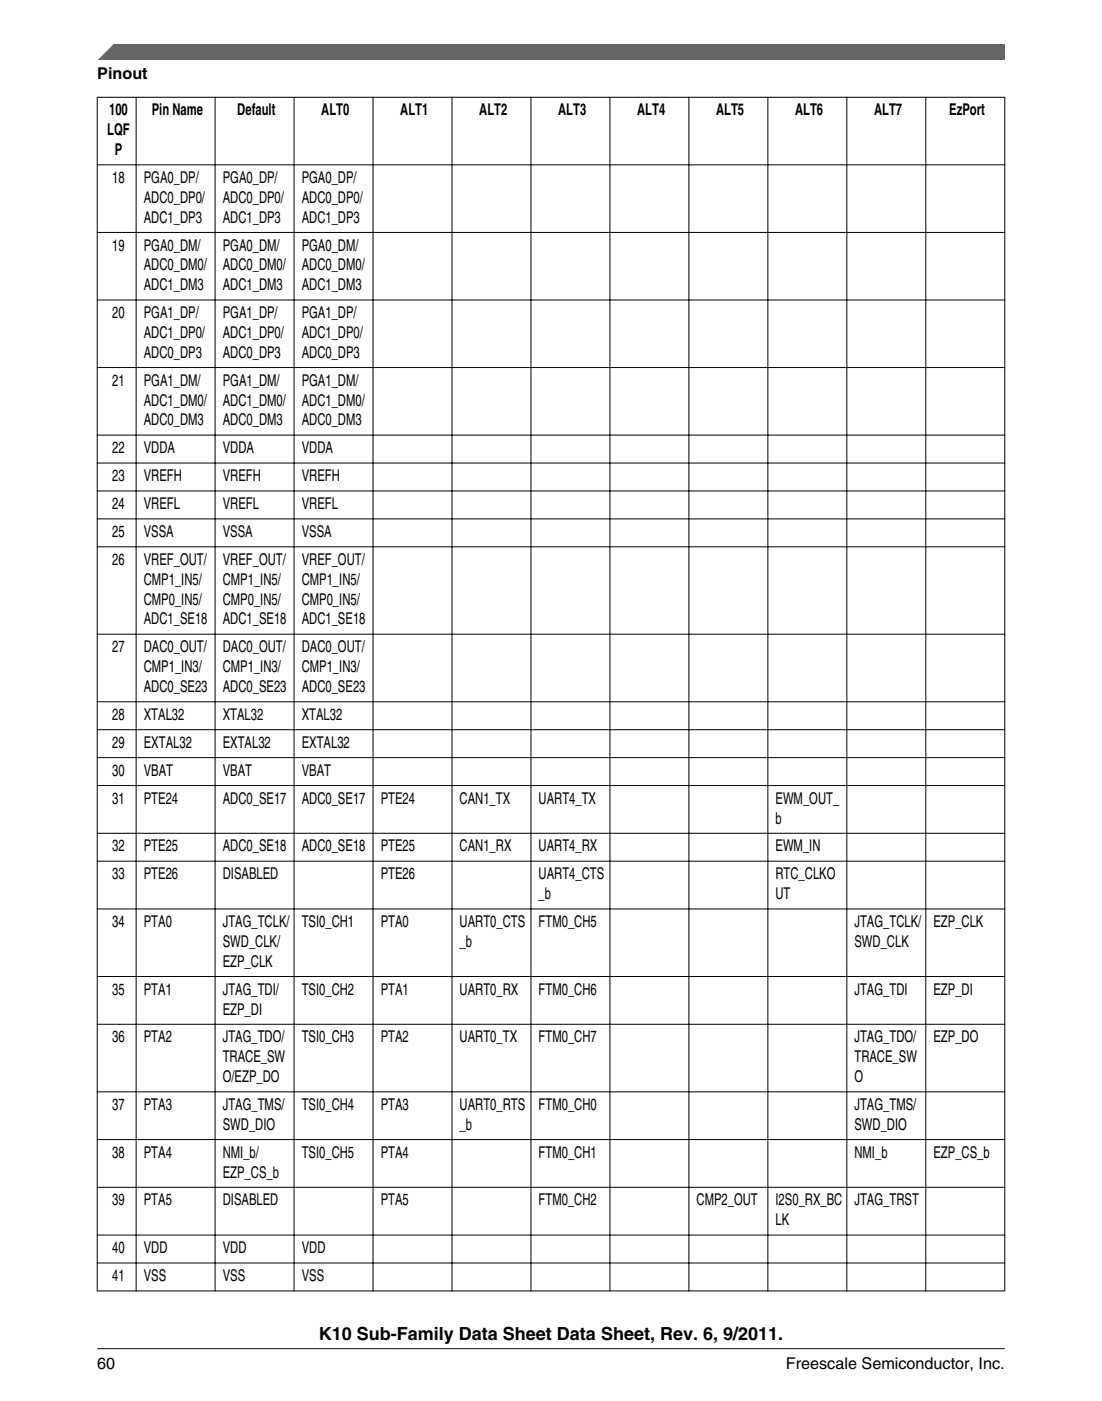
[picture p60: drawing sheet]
<svg xmlns="http://www.w3.org/2000/svg" width="216mm" height="274mm" viewBox="0 0 216 274" stroke-linecap="round" stroke-linejoin="round" font-family="sans-serif">
<defs><g id="words">
<text font-size="3.5" x="62.5" y="262.3">K10 Sub-Family Data Sheet Data Sheet, Rev. 6, 9/2011.</text>
<g font-size="3.2">
<text x="19" y="15.5">Pinout</text>
<text x="21.4" y="22.6">100</text>
<text x="29.7" y="22.6">Pin Name</text>
<text x="46.5" y="22.6">Default</text>
<text x="62.9" y="22.6">ALT0</text>
<text x="78.4" y="22.6">ALT1</text>
<text x="93.9" y="22.6">ALT2</text>
<text x="109.4" y="22.6">ALT3</text>
<text x="124.8" y="22.6">ALT4</text>
<text x="140.3" y="22.6">ALT5</text>
<text x="155.8" y="22.6">ALT6</text>
<text x="171.2" y="22.6">ALT7</text>
<text x="186" y="22.6">EzPort</text>
<text x="21" y="26.5">LQF</text>
<text x="22" y="35.8">18</text>
<text x="22.5" y="30.4">P</text>
<text x="28.2" y="35.8">PGA0_DP/</text>
<text x="43.6" y="35.8">PGA0_DP/</text>
<text x="59.1" y="35.8">PGA0_DP/</text>
<text x="28.2" y="39.7">ADC0_DP0/</text>
<text x="43.6" y="39.7">ADC0_DP0/</text>
<text x="59.1" y="39.7">ADC0_DP0/</text>
<text x="28.2" y="43.6">ADC1_DP3</text>
<text x="43.6" y="43.6">ADC1_DP3</text>
<text x="59.1" y="43.6">ADC1_DP3</text>
<text x="22" y="49.1">19</text>
<text x="28.2" y="49.1">PGA0_DM/</text>
<text x="28.2" y="52.9">ADC0_DM0/</text>
<text x="43.6" y="49.1">PGA0_DM/</text>
<text x="43.6" y="52.9">ADC0_DM0/</text>
<text x="59.1" y="49.1">PGA0_DM/</text>
<text x="59.1" y="52.9">ADC0_DM0/</text>
<text x="28.2" y="56.8">ADC1_DM3</text>
<text x="43.6" y="56.8">ADC1_DM3</text>
<text x="59.1" y="56.8">ADC1_DM3</text>
<text x="22" y="62.3">20</text>
<text x="28.2" y="62.3">PGA1_DP/</text>
<text x="43.6" y="62.3">PGA1_DP/</text>
<text x="59.1" y="62.3">PGA1_DP/</text>
<text x="28.2" y="66.2">ADC1_DP0/</text>
<text x="28.2" y="70.1">ADC0_DP3</text>
<text x="43.6" y="66.2">ADC1_DP0/</text>
<text x="43.6" y="70.1">ADC0_DP3</text>
<text x="59.1" y="66.2">ADC1_DP0/</text>
<text x="59.1" y="70.1">ADC0_DP3</text>
<text x="22" y="75.5">21</text>
<text x="28.2" y="75.5">PGA1_DM/</text>
<text x="43.6" y="75.5">PGA1_DM/</text>
<text x="59.1" y="75.5">PGA1_DM/</text>
<text x="28.2" y="79.4">ADC1_DM0/</text>
<text x="28.2" y="83.3">ADC0_DM3</text>
<text x="43.6" y="79.4">ADC1_DM0/</text>
<text x="43.6" y="83.3">ADC0_DM3</text>
<text x="59.1" y="79.4">ADC1_DM0/</text>
<text x="59.1" y="83.3">ADC0_DM3</text>
<text x="22" y="88.8">22</text>
<text x="28.2" y="88.8">VDDA</text>
<text x="43.6" y="88.8">VDDA</text>
<text x="59.1" y="88.8">VDDA</text>
<text x="22" y="94.2">23</text>
<text x="28.2" y="94.2">VREFH</text>
<text x="43.6" y="94.2">VREFH</text>
<text x="59.1" y="94.2">VREFH</text>
<text x="22" y="99.7">24</text>
<text x="28.2" y="99.7">VREFL</text>
<text x="43.6" y="99.7">VREFL</text>
<text x="59.1" y="99.7">VREFL</text>
<text x="22" y="105.2">25</text>
<text x="28.2" y="105.2">VSSA</text>
<text x="43.6" y="105.2">VSSA</text>
<text x="59.1" y="105.2">VSSA</text>
<text x="22" y="110.6">26</text>
<text x="28.2" y="110.6">VREF_OUT/</text>
<text x="43.6" y="110.6">VREF_OUT/</text>
<text x="59.1" y="110.6">VREF_OUT/</text>
<text x="28.2" y="114.5">CMP1_IN5/</text>
<text x="28.2" y="118.4">CMP0_IN5/</text>
<text x="43.6" y="114.5">CMP1_IN5/</text>
<text x="43.6" y="118.4">CMP0_IN5/</text>
<text x="59.1" y="114.5">CMP1_IN5/</text>
<text x="59.1" y="118.4">CMP0_IN5/</text>
<text x="28.2" y="122.3">ADC1_SE18</text>
<text x="43.6" y="122.3">ADC1_SE18</text>
<text x="59.1" y="122.3">ADC1_SE18</text>
<text x="22" y="127.7">27</text>
<text x="28.2" y="127.7">DAC0_OUT/</text>
<text x="28.2" y="131.6">CMP1_IN3/</text>
<text x="43.6" y="127.7">DAC0_OUT/</text>
<text x="43.6" y="131.6">CMP1_IN3/</text>
<text x="59.1" y="127.7">DAC0_OUT/</text>
<text x="59.1" y="131.6">CMP1_IN3/</text>
<text x="28.2" y="135.5">ADC0_SE23</text>
<text x="43.6" y="135.5">ADC0_SE23</text>
<text x="59.1" y="135.5">ADC0_SE23</text>
<text x="22" y="141">28</text>
<text x="28.2" y="141">XTAL32</text>
<text x="43.6" y="141">XTAL32</text>
<text x="59.1" y="141">XTAL32</text>
<text x="22" y="146.4">29</text>
<text x="28.2" y="146.4">EXTAL32</text>
<text x="43.6" y="146.4">EXTAL32</text>
<text x="59.1" y="146.4">EXTAL32</text>
<text x="22" y="151.9">30</text>
<text x="28.2" y="151.9">VBAT</text>
<text x="43.6" y="151.9">VBAT</text>
<text x="59.1" y="151.9">VBAT</text>
<text x="22" y="157.4">31</text>
<text x="28.2" y="157.4">PTE24</text>
<text x="43.6" y="157.4">ADC0_SE17</text>
<text x="59.1" y="157.4">ADC0_SE17</text>
<text x="74.6" y="157.4">PTE24</text>
<text x="90.1" y="157.4">CAN1_TX</text>
<text x="105.5" y="157.4">UART4_TX</text>
<text x="151.9" y="157.4">EWM_OUT_</text>
<text x="151.9" y="161.3">b</text>
<text x="22" y="166.7">32</text>
<text x="28.2" y="166.7">PTE25</text>
<text x="43.6" y="166.7">ADC0_SE18</text>
<text x="59.1" y="166.7">ADC0_SE18</text>
<text x="74.6" y="166.7">PTE25</text>
<text x="90.1" y="166.7">CAN1_RX</text>
<text x="105.5" y="166.7">UART4_RX</text>
<text x="151.9" y="166.7">EWM_IN</text>
<text x="22" y="172.2">33</text>
<text x="28.2" y="172.2">PTE26</text>
<text x="43.6" y="172.2">DISABLED</text>
<text x="74.6" y="172.2">PTE26</text>
<text x="105.5" y="172.2">UART4_CTS</text>
<text x="151.9" y="172.2">RTC_CLKO</text>
<text x="105.5" y="176.1">_b</text>
<text x="151.9" y="176.1">UT</text>
<text x="22" y="181.5">34</text>
<text x="28.2" y="181.5">PTA0</text>
<text x="43.6" y="181.5">JTAG_TCLK/</text>
<text x="43.6" y="185.4">SWD_CLK/</text>
<text x="59.1" y="181.5">TSI0_CH1</text>
<text x="74.6" y="181.5">PTA0</text>
<text x="90.1" y="181.5">UART0_CTS</text>
<text x="90.1" y="185.4">_b</text>
<text x="105.5" y="181.5">FTM0_CH5</text>
<text x="167.4" y="181.5">JTAG_TCLK/</text>
<text x="167.4" y="185.4">SWD_CLK</text>
<text x="182.9" y="181.5">EZP_CLK</text>
<text x="43.6" y="189.3">EZP_CLK</text>
<text x="22" y="194.8">35</text>
<text x="28.2" y="194.8">PTA1</text>
<text x="43.6" y="194.8">JTAG_TDI/</text>
<text x="59.1" y="194.8">TSI0_CH2</text>
<text x="74.6" y="194.8">PTA1</text>
<text x="90.1" y="194.8">UART0_RX</text>
<text x="105.5" y="194.8">FTM0_CH6</text>
<text x="167.4" y="194.8">JTAG_TDI</text>
<text x="182.9" y="194.8">EZP_DI</text>
<text x="43.6" y="198.6">EZP_DI</text>
<text x="22" y="204.1">36</text>
<text x="28.2" y="204.1">PTA2</text>
<text x="43.6" y="204.1">JTAG_TDO/</text>
<text x="43.6" y="208">TRACE_SW</text>
<text x="59.1" y="204.1">TSI0_CH3</text>
<text x="74.6" y="204.1">PTA2</text>
<text x="90.1" y="204.1">UART0_TX</text>
<text x="105.5" y="204.1">FTM0_CH7</text>
<text x="167.4" y="204.1">JTAG_TDO/</text>
<text x="167.4" y="208">TRACE_SW</text>
<text x="182.9" y="204.1">EZP_DO</text>
<text x="43.6" y="211.9">O/EZP_DO</text>
<text x="167.4" y="211.9">O</text>
<text x="22" y="217.3">37</text>
<text x="28.2" y="217.3">PTA3</text>
<text x="43.6" y="217.3">JTAG_TMS/</text>
<text x="43.6" y="221.2">SWD_DIO</text>
<text x="59.1" y="217.3">TSI0_CH4</text>
<text x="74.6" y="217.3">PTA3</text>
<text x="90.1" y="217.3">UART0_RTS</text>
<text x="90.1" y="221.2">_b</text>
<text x="105.5" y="217.3">FTM0_CH0</text>
<text x="167.4" y="217.3">JTAG_TMS/</text>
<text x="167.4" y="221.2">SWD_DIO</text>
<text x="22" y="226.7">38</text>
<text x="28.2" y="226.7">PTA4</text>
<text x="43.6" y="226.7">NMI_b/</text>
<text x="59.1" y="226.7">TSI0_CH5</text>
<text x="74.6" y="226.7">PTA4</text>
<text x="105.5" y="226.7">FTM0_CH1</text>
<text x="167.4" y="226.7">NMI_b</text>
<text x="182.9" y="226.7">EZP_CS_b</text>
<text x="43.6" y="230.6">EZP_CS_b</text>
<text x="22" y="236">39</text>
<text x="28.2" y="236">PTA5</text>
<text x="43.6" y="236">DISABLED</text>
<text x="74.6" y="236">PTA5</text>
<text x="105.5" y="236">FTM0_CH2</text>
<text x="136.5" y="236">CMP2_OUT</text>
<text x="151.9" y="236">I2S0_RX_BC</text>
<text x="151.9" y="239.9">LK</text>
<text x="167.4" y="236">JTAG_TRST</text>
<text x="22" y="245.4">40</text>
<text x="28.2" y="245.4">VDD</text>
<text x="43.6" y="245.4">VDD</text>
<text x="59.1" y="245.4">VDD</text>
<text x="22" y="250.9">41</text>
<text x="28.2" y="250.9">VSS</text>
<text x="43.6" y="250.9">VSS</text>
<text x="59.1" y="250.9">VSS</text>
<text x="19" y="268">60</text>
<text x="154" y="268">Freescale Semiconductor, Inc.</text>
</g>
</g></defs>
<g fill="none" stroke="#000" stroke-width=".2">
<path d="M19 19h177.9M19 19v233.9M26.7 19v233.9M42.1 19v233.9M57.6 19v233.9M73.1 19v233.9M88.6 19v233.9M104 19v233.9M119.5 19v233.9M135 19v233.9M150.4 19v233.9M165.9 19v233.9"/>
<path d="M181.4 19v233.9M196.8 19v233.9M19 32.3h177.9M19 45.5h177.9M19 58.7h177.9M19 72h177.9M19 85.2h177.9M19 90.7h177.9M19 96.1h177.9M19 101.6h177.9M19 107.1h177.9M19 124.2h177.9"/>
<path d="M19 137.4h177.9M19 142.9h177.9M19 148.3h177.9M19 153.8h177.9M19 163.2h177.9M19 168.6h177.9M19 178h177.9M19 191.2h177.9M19 200.6h177.9M19 213.8h177.9M19 223.1h177.9M19 232.5h177.9"/>
<path d="M19 241.8h177.9M19 247.3h177.9M19 252.8h177.9"/>
</g>
<path d="M19 11.7l5.7-3.1 172.2 .1v3z" fill="#666"/>
<path d="M22.5 8.6l-3.1 3.1" fill="none" stroke="#666" stroke-width=".28"/>
<path d="M19 264.1h177.8" fill="none" stroke="#000" stroke-width=".2"/>
<use href="#words"/>
</svg>
